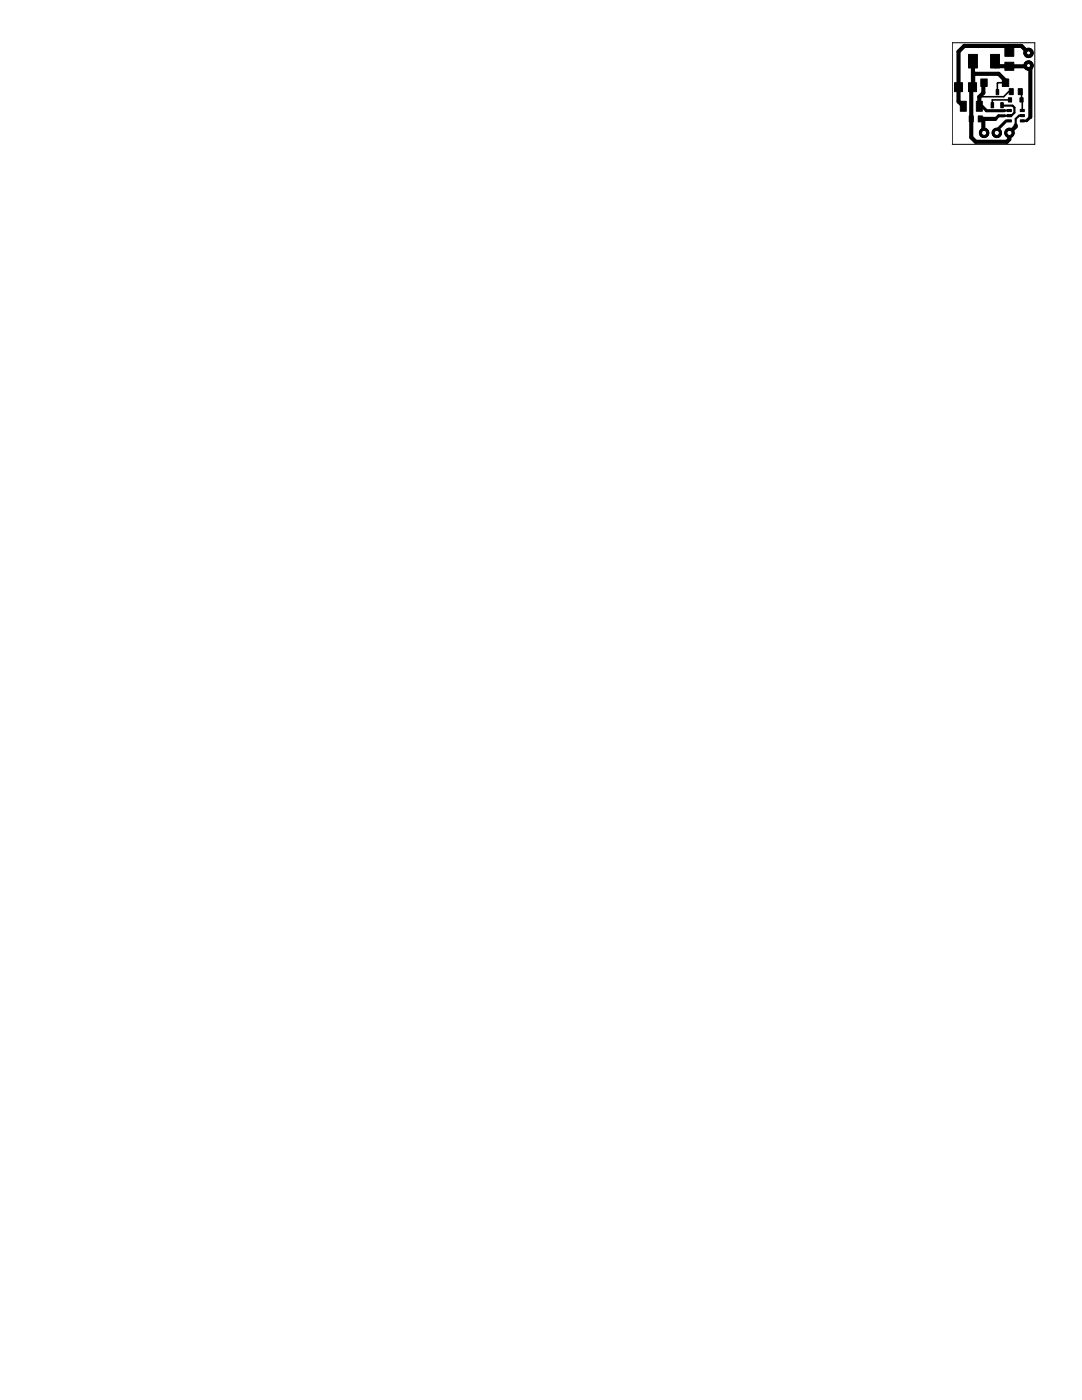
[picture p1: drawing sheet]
<svg xmlns="http://www.w3.org/2000/svg" width="216mm" height="279mm" viewBox="0 0 216 279" stroke-linecap="round" stroke-linejoin="round" font-family="sans-serif">
<g fill="#000" stroke="#000" stroke-width=".2">
<path d="M190.5 16.5h1.6v1.8h-1.6zM193.3 16.5h1.6v1.8h-1.6zM193.3 10.9h1.7v2.7h-1.7zM195.7 15.8h1.3v1.5h-1.3zM198.8 17.9h.5v1h-.5zM197.7 10.9h1.7v2.7h-1.7zM200 15.8h1.3v1.5h-1.3zM201.2 19.5h.6v.9h-.6zM201.4 17.7h.8v1.2h-.8zM200.5 9.6h1.8v1.6h-1.8zM200.5 12.4h1.8v1.6h-1.8zM203.2 17.7h.8v1.2h-.8z"/>
<path d="M203.5 19.5h.7v.9h-.7zM191.6 20.2h1.2v2h-1.2zM193.4 23.1h.8v1.2h-.8zM194.8 20.2h1.2v2h-1.2zM195.2 23.1h.8v1.2h-.8zM197.8 20.5h.5v1h-.5zM199.7 20.5h.5v1h-.5zM201 23.9h.8v.4h-.8zM201 21.8h.8v.5h-.8zM201 22.9h.8v.4h-.8zM203.6 21.8h.8v.5h-.8zM203.6 23.9h.8v.4h-.8z"/>
<path d="M203.6 22.9h.8v.4h-.8z"/>
</g>
<path d="M199 18.1v.3M200.7 16.1l-.2 .5M201.5 19.9v.2M198 20.9v.1M199.9 21l2.1 .1 .4 .4v1l-.6 .6h-1.4M200.8 24.1h.6M201.4 23.1h.1M201.4 22.1h-1M204 23.1h-.7l-.6 .6v1.3M204.8 24.1h-.8" fill="none" stroke="#000" stroke-width=".42"/>
<path d="M194.1 12.2v5.1M196.3 16.5l-.1-.2v2.2l-.8 .8v1.9l.1-.2M198.5 12.2v1h6.6l.1-.1 .4 .5v9.8M200.5 16.6v-.6l-1.2-1.3h-4.9l-.2-.2v2.8l-.4 .6v9.5l.9 .9h6.2l.5-.5v-1.3l1.3-1.2v-.3M200.7 16.1l-.1 .4M201.3 9.2v1.1l.1 .1M205.2 10.6l-1.4-1.4h-11.4l-1.1 1.1v10l.9 .9M193.8 23.7h.1M195.6 23.7h3M196.2 23.7v2.7l.1 .1M198.9 26v.5" fill="none" stroke="#000" stroke-width=".83"/>
<path d="M195.3 20.8l.2 .2M195.4 21.2h.6l.8 .9h3.6M200.4 23.1h-1.1l-.7 .6M200.8 24.1l-1.9 1.9M205.6 23.4l-.8 .7" fill="none" stroke="#000" stroke-width=".61"/>
<path d="M200.6 16.5h-1.5l-.1 .1v1.5M201.8 18.3h-.5l-1 1h-4.8M203.6 18.3h.2l.2 3.8M203.6 18.3h.1M201.5 20.1v-.2h-3.5v1" fill="none" stroke="#000" stroke-width=".32"/>
<circle cx="205.2" cy="10.6" r=".93" fill="#000" stroke="#000" stroke-width=".2"/>
<circle cx="205.2" cy="10.6" r=".4" fill="#fff" stroke="#000" stroke-width=".2"/>
<circle cx="205.2" cy="13.1" r=".93" fill="#000" stroke="#000" stroke-width=".2"/>
<circle cx="205.2" cy="13.1" r=".4" fill="#fff" stroke="#000" stroke-width=".2"/>
<circle cx="196.4" cy="26.5" r=".93" fill="#000" stroke="#000" stroke-width=".2"/>
<circle cx="196.4" cy="26.5" r=".51" fill="#fff" stroke="#000" stroke-width=".2"/>
<circle cx="198.9" cy="26.5" r=".93" fill="#000" stroke="#000" stroke-width=".2"/>
<circle cx="198.9" cy="26.5" r=".51" fill="#fff" stroke="#000" stroke-width=".2"/>
<circle cx="201.4" cy="26.5" r=".93" fill="#000" stroke="#000" stroke-width=".2"/>
<circle cx="201.4" cy="26.5" r=".51" fill="#fff" stroke="#000" stroke-width=".2"/>
<circle cx="205.2" cy="10.6" r=".93" fill="#000" stroke="#000" stroke-width=".2"/>
<circle cx="205.2" cy="10.6" r=".4" fill="#fff" stroke="#000" stroke-width=".2"/>
<circle cx="205.2" cy="13.1" r=".93" fill="#000" stroke="#000" stroke-width=".2"/>
<circle cx="205.2" cy="13.1" r=".4" fill="#fff" stroke="#000" stroke-width=".2"/>
<circle cx="196.4" cy="26.5" r=".93" fill="#000" stroke="#000" stroke-width=".2"/>
<circle cx="196.4" cy="26.5" r=".51" fill="#fff" stroke="#000" stroke-width=".2"/>
<circle cx="198.9" cy="26.5" r=".93" fill="#000" stroke="#000" stroke-width=".2"/>
<circle cx="198.9" cy="26.5" r=".51" fill="#fff" stroke="#000" stroke-width=".2"/>
<circle cx="201.4" cy="26.5" r=".93" fill="#000" stroke="#000" stroke-width=".2"/>
<circle cx="201.4" cy="26.5" r=".51" fill="#fff" stroke="#000" stroke-width=".2"/>
<path d="M190 8.5h16.5v20.3h-16.5z" fill="none" stroke="#000" stroke-width=".2"/>
</svg>
